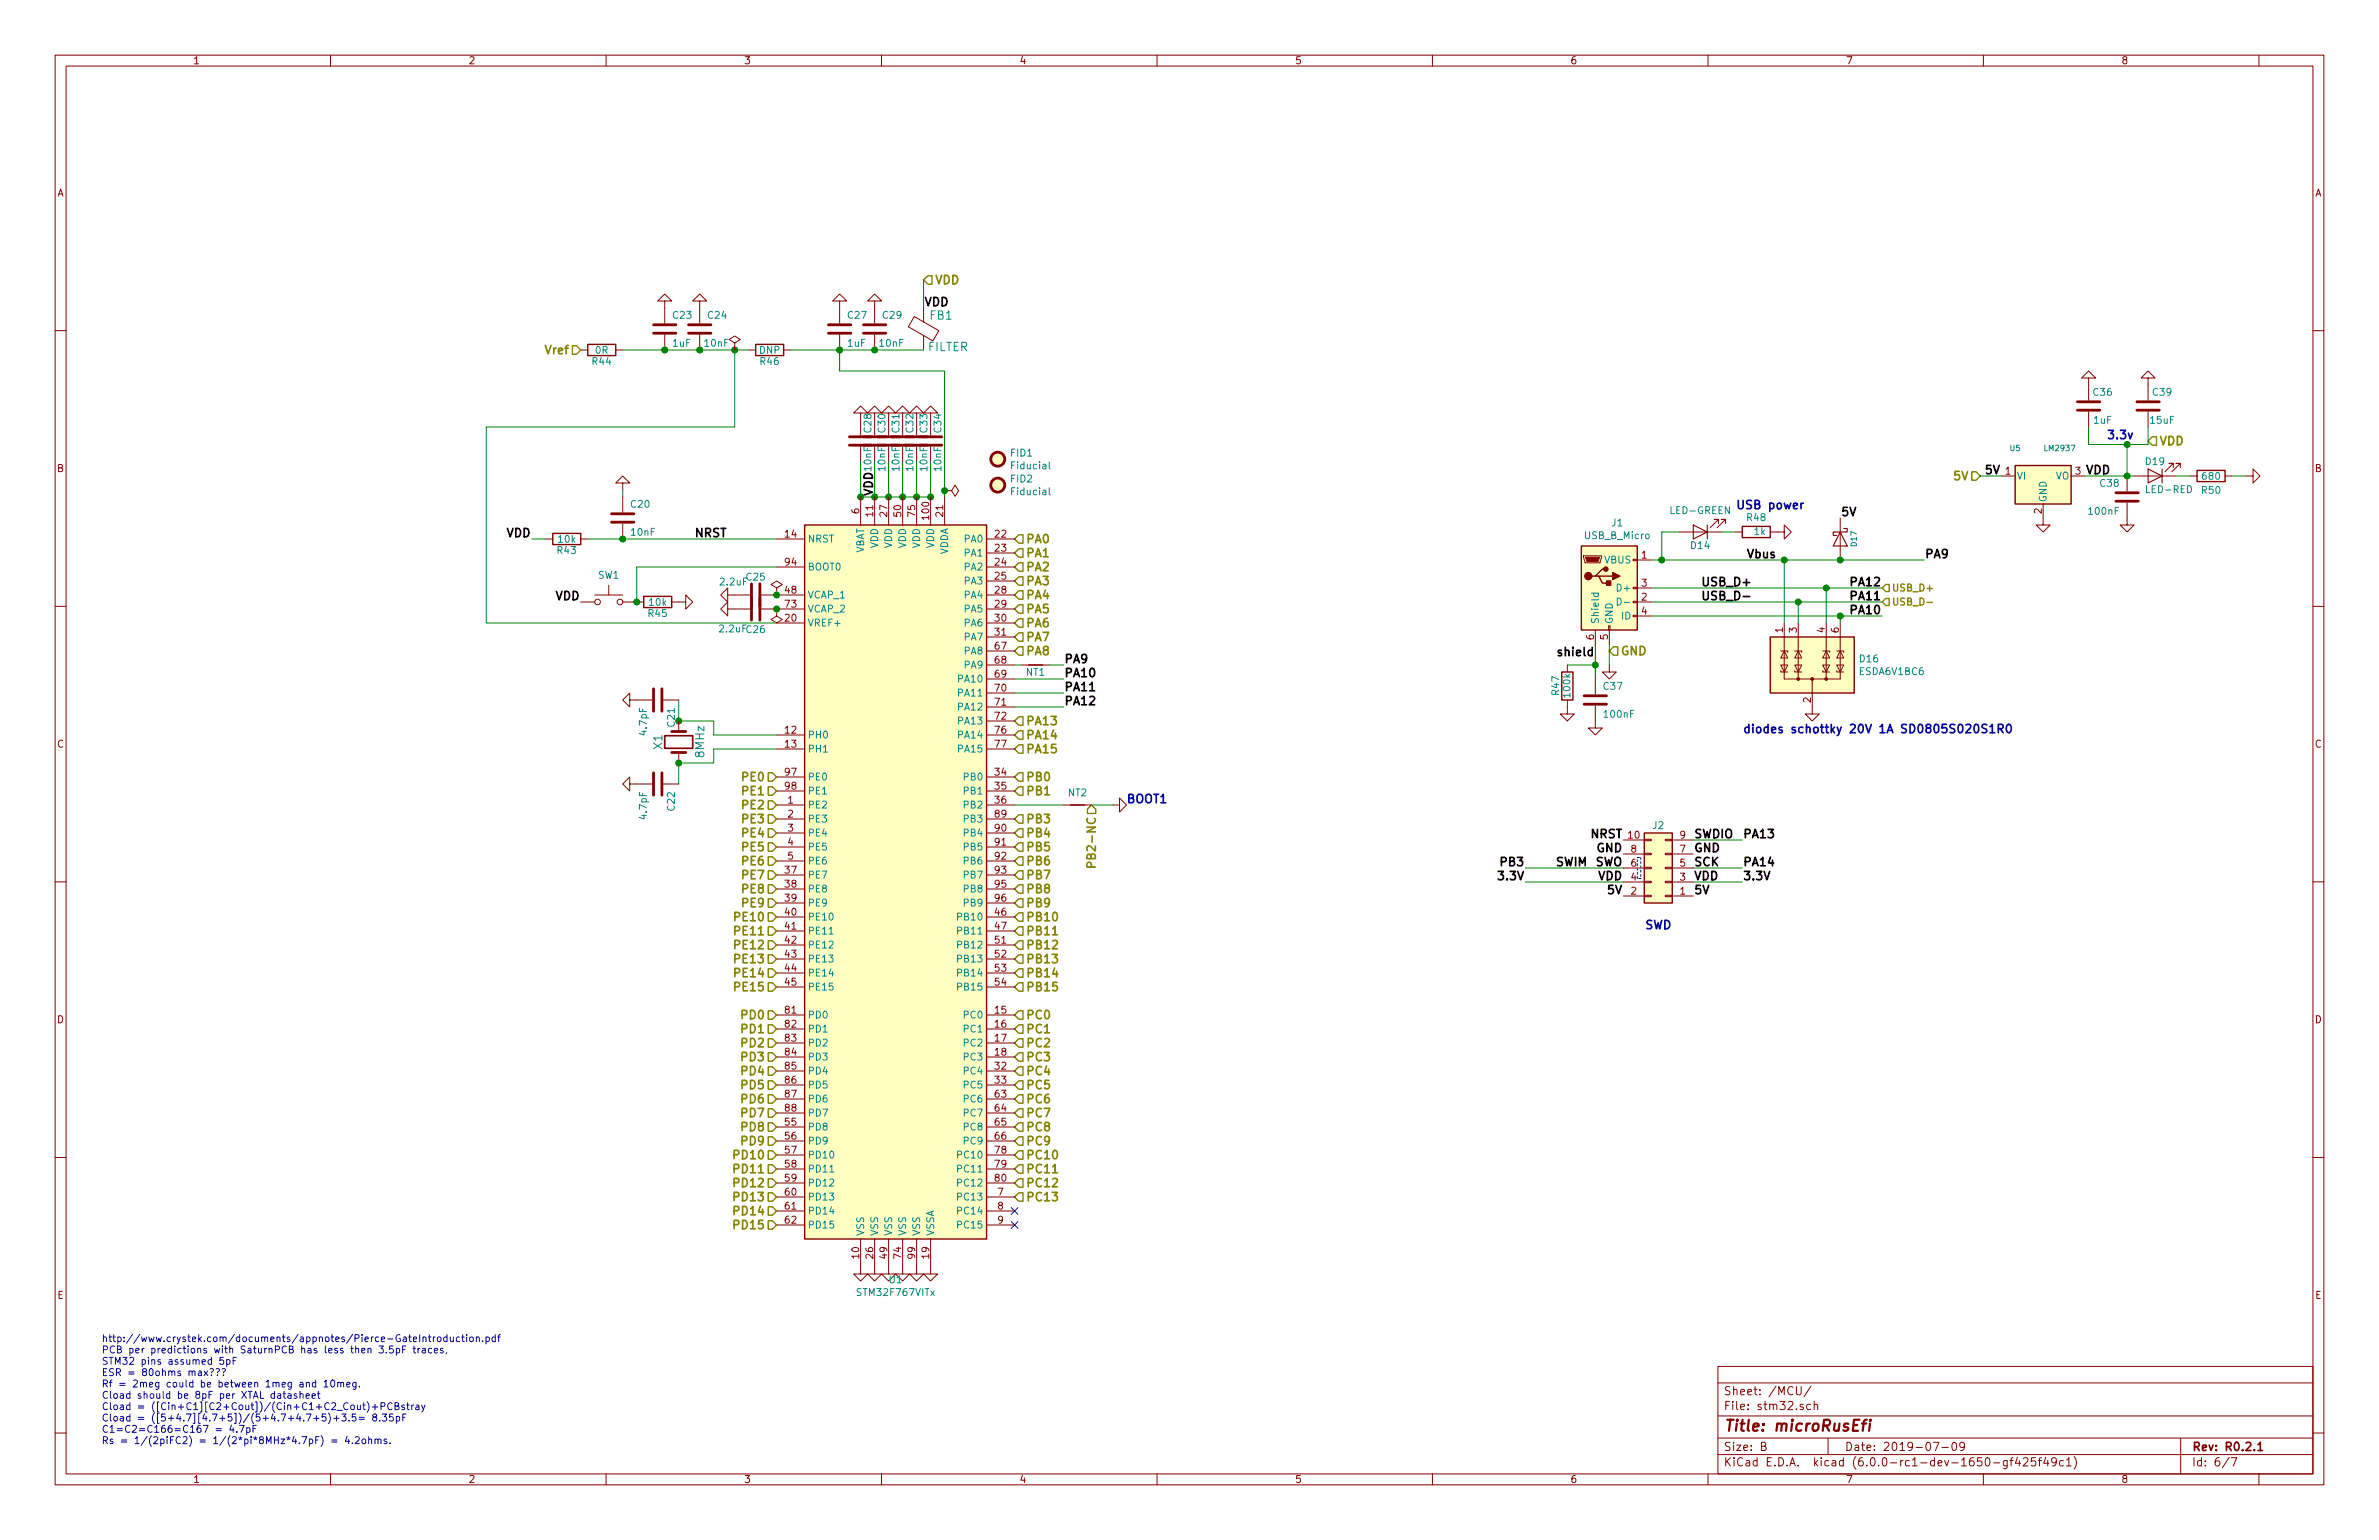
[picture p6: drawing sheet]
<svg xmlns="http://www.w3.org/2000/svg" width="432mm" height="279mm" viewBox="0 0 432 279" stroke-linecap="round" stroke-linejoin="round" font-family="sans-serif">
<defs><g id="words">
<text font-size="2.8" fill="#840000" x="312.8" y="259.7">Title: microRusEfi</text>
<g font-size="2.1" fill="#848400">
<text x="169.6" y="51.6">VDD</text>
<text x="99.3" y="64.3">Vref</text>
<text x="391.8" y="80.8">VDD</text>
<text x="354.9" y="87.1">5V</text>
<text x="186.1" y="98.6">PA0</text>
<text x="186.1" y="101.1">PA1</text>
<text x="186.1" y="103.6">PA2</text>
<text x="186.1" y="106.2">PA3</text>
<text x="186.1" y="108.7">PA4</text>
<text x="186.1" y="111.3">PA5</text>
<text x="186.1" y="113.8">PA6</text>
<text x="186.1" y="116.3">PA7</text>
<text x="186.1" y="118.9">PA8</text>
<text x="294" y="118.9">GND</text>
<text x="186.1" y="131.6">PA13</text>
<text x="186.1" y="134.1">PA14</text>
<text x="186.1" y="136.7">PA15</text>
<text x="135" y="141.7">PE0</text>
<text x="186.1" y="141.7">PB0</text>
<text x="135" y="144.3">PE1</text>
<text x="135" y="146.8">PE2</text>
<text x="135" y="149.4">PE3</text>
<text x="186.1" y="144.3">PB1</text>
<text x="186.1" y="149.4">PB3</text>
<text x="135" y="151.9">PE4</text>
<text x="135" y="154.4">PE5</text>
<text x="186.1" y="151.9">PB4</text>
<text x="186.1" y="154.4">PB5</text>
<text x="198.9" y="155.9" transform="rotate(-90 198.9 155.9)">PB2-NC</text>
<text x="135" y="157">PE6</text>
<text x="135" y="159.5">PE7</text>
<text x="186.1" y="157">PB6</text>
<text x="186.1" y="159.5">PB7</text>
<text x="133.9" y="167.1">PE10</text>
<text x="135" y="162.1">PE8</text>
<text x="135" y="164.6">PE9</text>
<text x="186.1" y="162.1">PB8</text>
<text x="186.1" y="164.6">PB9</text>
<text x="186.1" y="167.1">PB10</text>
<text x="133.9" y="169.7">PE11</text>
<text x="133.9" y="172.2">PE12</text>
<text x="186.1" y="169.7">PB11</text>
<text x="186.1" y="172.2">PB12</text>
<text x="133.9" y="174.8">PE13</text>
<text x="133.9" y="177.3">PE14</text>
<text x="133.9" y="179.8">PE15</text>
<text x="186.1" y="174.8">PB13</text>
<text x="186.1" y="177.3">PB14</text>
<text x="186.1" y="179.8">PB15</text>
<text x="134.9" y="184.9">PD0</text>
<text x="186.1" y="184.9">PC0</text>
<text x="134.9" y="187.5">PD1</text>
<text x="134.9" y="190">PD2</text>
<text x="186.1" y="187.5">PC1</text>
<text x="186.1" y="190">PC2</text>
<text x="134.9" y="192.5">PD3</text>
<text x="134.9" y="195.1">PD4</text>
<text x="134.9" y="197.6">PD5</text>
<text x="186.1" y="192.5">PC3</text>
<text x="186.1" y="195.1">PC4</text>
<text x="186.1" y="197.6">PC5</text>
<text x="134.9" y="200.2">PD6</text>
<text x="134.9" y="202.7">PD7</text>
<text x="186.1" y="200.2">PC6</text>
<text x="186.1" y="202.7">PC7</text>
<text x="134.9" y="205.2">PD8</text>
<text x="134.9" y="207.8">PD9</text>
<text x="186.1" y="205.2">PC8</text>
<text x="186.1" y="207.8">PC9</text>
<text x="133.7" y="210.3">PD10</text>
<text x="133.7" y="212.9">PD11</text>
<text x="133.7" y="215.4">PD12</text>
<text x="186.1" y="210.3">PC10</text>
<text x="186.1" y="212.9">PC11</text>
<text x="186.1" y="215.4">PC12</text>
<text x="133.7" y="217.9">PD13</text>
<text x="133.7" y="220.5">PD14</text>
<text x="186.1" y="217.9">PC13</text>
<text x="133.7" y="223">PD15</text>
</g>
<g font-size="2.1">
<text x="167.6" y="55.5">VDD</text>
<text x="360.6" y="86">5V</text>
<text x="378.5" y="86">VDD</text>
<text x="334" y="93.6">5V</text>
<text x="92" y="97.5">VDD</text>
<text x="126.3" y="97.5">NRST</text>
<text x="317.4" y="101.3">Vbus</text>
<text x="349.2" y="101.3">PA9</text>
<text x="308.6" y="106.3">USB_D+</text>
<text x="336.3" y="106.3">PA12</text>
<text x="100.9" y="108.9">VDD</text>
<text x="308.6" y="108.9">USB_D-</text>
<text x="336.3" y="111.4">PA10</text>
<text x="336.3" y="108.9">PA11</text>
<text x="283.4" y="119">shield</text>
<text x="193" y="120.3">PA9</text>
<text x="193" y="122.9">PA10</text>
<text x="193" y="125.4">PA11</text>
<text x="193" y="127.9">PA12</text>
<text x="288.9" y="152.1">NRST</text>
<text x="289.9" y="154.6">GND</text>
<text x="307.3" y="152.1">SWDIO</text>
<text x="307.3" y="154.6">GND</text>
<text x="316.2" y="152.1">PA13</text>
<text x="272.5" y="159.7">3.3V</text>
<text x="272.7" y="157.1">PB3</text>
<text x="282.5" y="157.1">SWIM SWO</text>
<text x="290.2" y="159.7">VDD</text>
<text x="307.3" y="159.7">VDD</text>
<text x="307.3" y="157.1">SCK</text>
<text x="316.2" y="157.1">PA14</text>
<text x="316.2" y="159.7">3.3V</text>
<text x="292" y="162.2">5V</text>
<text x="307.3" y="162.2">5V</text>
</g>
<g font-size="2.1" fill="#008484">
<text x="168.8" y="58">FB1</text>
<text x="168.4" y="63.7">FILTER</text>
<text x="120.2" y="135.9" transform="rotate(-90 120.2 135.9)">X1</text>
<text x="127.8" y="137.4" transform="rotate(-90 127.8 137.4)">8MHz</text>
</g>
<g font-size="2.1" fill="#0000c2">
<text x="382.3" y="79.7">3.3v</text>
<text x="315" y="92.4">USB power</text>
<text x="316.2" y="133">diodes schottky 20V 1A SD0805S020S1R0</text>
<text x="204.8" y="145.7">BOOT1</text>
<text x="298.4" y="168.6">SWD</text>
</g>
<text font-size="2.1" fill="#008400" x="158.4" y="90.2" transform="rotate(-90 158.4 90.2)">VDD</text>
<g font-size="2.1" fill="#840000">
<text x="312.8" y="255.8">File: stm32.sch</text>
<text x="312.8" y="253.1">Sheet: /MCU/</text>
<text x="312.8" y="263.2">Size: B</text>
<text x="334.8" y="263.2">Date: 2019-07-09</text>
<text x="397.8" y="263.2">Rev: R0.2.1</text>
<text x="312.8" y="266">KiCad E.D.A. kicad (6.0.0-rc1-dev-1650-gf425f49c1)</text>
<text x="397.8" y="266">Id: 6/7</text>
</g>
<g font-size="1.8" fill="#840000">
<text x="35" y="11.6">1</text>
<text x="85" y="11.6">2</text>
<text x="135" y="11.6">3</text>
<text x="185" y="11.6">4</text>
<text x="235" y="11.6">5</text>
<text x="285" y="11.6">6</text>
<text x="335" y="11.6">7</text>
<text x="385" y="11.6">8</text>
<text x="10.4" y="35.6">A</text>
<text x="420.2" y="35.6">A</text>
<text x="10.4" y="85.6">B</text>
<text x="364" y="86.1">1</text>
<text x="376.7" y="86.1">3</text>
<text x="420.2" y="85.6">B</text>
<text x="156" y="93.2" transform="rotate(-90 156 93.2)">6</text>
<text x="158.5" y="93.7" transform="rotate(-90 158.5 93.7)">11</text>
<text x="161" y="93.7" transform="rotate(-90 161 93.7)">27</text>
<text x="163.6" y="93.7" transform="rotate(-90 163.6 93.7)">50</text>
<text x="166.1" y="93.7" transform="rotate(-90 166.1 93.7)">75</text>
<text x="168.7" y="94.2" transform="rotate(-90 168.7 94.2)">100</text>
<text x="171.2" y="93.7" transform="rotate(-90 171.2 93.7)">21</text>
<text x="370.6" y="93.2" transform="rotate(-90 370.6 93.2)">2</text>
<text x="142.5" y="97.5">14</text>
<text x="180.6" y="97.5">22</text>
<text x="180.6" y="100.1">23</text>
<text x="298" y="101.3">1</text>
<text x="142.5" y="102.6">94</text>
<text x="142.5" y="107.7">48</text>
<text x="180.6" y="102.6">24</text>
<text x="180.6" y="105.2">25</text>
<text x="180.6" y="107.7">28</text>
<text x="298" y="106.4">3</text>
<text x="142.5" y="110.2">73</text>
<text x="142.5" y="112.8">20</text>
<text x="180.6" y="110.2">29</text>
<text x="180.6" y="112.8">30</text>
<text x="298" y="109">2</text>
<text x="298" y="111.5">4</text>
<text x="180.6" y="115.3">31</text>
<text x="180.6" y="117.9">67</text>
<text x="289.3" y="116.1" transform="rotate(-90 289.3 116.1)">6</text>
<text x="291.8" y="116.1" transform="rotate(-90 291.8 116.1)">5</text>
<text x="323.6" y="114.8" transform="rotate(-90 323.6 114.8)">1</text>
<text x="326.1" y="114.8" transform="rotate(-90 326.1 114.8)">3</text>
<text x="331.2" y="114.8" transform="rotate(-90 331.2 114.8)">4</text>
<text x="333.8" y="114.8" transform="rotate(-90 333.8 114.8)">6</text>
<text x="180.6" y="122.9">69</text>
<text x="180.6" y="125.5">70</text>
<text x="180.6" y="120.4">68</text>
<text x="180.6" y="128">71</text>
<text x="180.6" y="130.6">72</text>
<text x="328.7" y="127.5" transform="rotate(-90 328.7 127.5)">2</text>
<text x="10.4" y="135.6">C</text>
<text x="142.5" y="133.1">12</text>
<text x="142.5" y="135.6">13</text>
<text x="180.6" y="133.1">76</text>
<text x="180.6" y="135.6">77</text>
<text x="420.2" y="135.6">C</text>
<text x="142.5" y="140.7">97</text>
<text x="142.5" y="143.3">98</text>
<text x="180.6" y="140.7">34</text>
<text x="180.6" y="143.3">35</text>
<text x="143" y="145.8">1</text>
<text x="143" y="148.3">2</text>
<text x="180.6" y="145.8">36</text>
<text x="180.6" y="148.3">89</text>
<text x="143" y="150.9">3</text>
<text x="143" y="153.4">4</text>
<text x="143" y="156">5</text>
<text x="180.6" y="150.9">90</text>
<text x="180.6" y="153.4">91</text>
<text x="180.6" y="156">92</text>
<text x="295.6" y="152.1">10</text>
<text x="296.1" y="154.7">8</text>
<text x="305" y="154.7">7</text>
<text x="305" y="152.1">9</text>
<text x="142.5" y="158.5">37</text>
<text x="142.5" y="161">38</text>
<text x="180.6" y="158.5">93</text>
<text x="180.6" y="161">95</text>
<text x="296.1" y="159.8">4</text>
<text x="296.1" y="157.2">6</text>
<text x="305" y="159.8">3</text>
<text x="305" y="157.2">5</text>
<text x="142.5" y="166.1">40</text>
<text x="142.5" y="163.6">39</text>
<text x="180.6" y="166.1">46</text>
<text x="180.6" y="163.6">96</text>
<text x="296.1" y="162.3">2</text>
<text x="305" y="162.3">1</text>
<text x="142.5" y="168.7">41</text>
<text x="142.5" y="171.2">42</text>
<text x="142.5" y="173.7">43</text>
<text x="180.6" y="168.7">47</text>
<text x="180.6" y="171.2">51</text>
<text x="180.6" y="173.7">52</text>
<text x="142.5" y="176.3">44</text>
<text x="142.5" y="178.8">45</text>
<text x="180.6" y="176.3">53</text>
<text x="180.6" y="178.8">54</text>
<text x="10.4" y="185.6">D</text>
<text x="142.5" y="183.9">81</text>
<text x="180.6" y="183.9">15</text>
<text x="420.2" y="185.6">D</text>
<text x="142.5" y="186.4">82</text>
<text x="142.5" y="189">83</text>
<text x="142.5" y="191.5">84</text>
<text x="180.6" y="186.4">16</text>
<text x="180.6" y="189">17</text>
<text x="180.6" y="191.5">18</text>
<text x="142.5" y="194.1">85</text>
<text x="142.5" y="196.6">86</text>
<text x="180.6" y="194.1">32</text>
<text x="180.6" y="196.6">33</text>
<text x="142.5" y="199.1">87</text>
<text x="142.5" y="201.7">88</text>
<text x="180.6" y="199.1">63</text>
<text x="180.6" y="201.7">64</text>
<text x="142.5" y="209.3">57</text>
<text x="142.5" y="204.2">55</text>
<text x="142.5" y="206.8">56</text>
<text x="180.6" y="209.3">78</text>
<text x="180.6" y="204.2">65</text>
<text x="180.6" y="206.8">66</text>
<text x="142.5" y="211.8">58</text>
<text x="142.5" y="214.4">59</text>
<text x="180.6" y="211.8">79</text>
<text x="180.6" y="214.4">80</text>
<text x="142.5" y="216.9">60</text>
<text x="142.5" y="219.5">61</text>
<text x="142.5" y="222">62</text>
<text x="181.1" y="216.9">7</text>
<text x="181.1" y="219.5">8</text>
<text x="181.1" y="222">9</text>
<text x="156" y="228.3" transform="rotate(-90 156 228.3)">10</text>
<text x="158.5" y="228.3" transform="rotate(-90 158.5 228.3)">26</text>
<text x="161" y="228.3" transform="rotate(-90 161 228.3)">49</text>
<text x="163.6" y="228.3" transform="rotate(-90 163.6 228.3)">74</text>
<text x="166.1" y="228.3" transform="rotate(-90 166.1 228.3)">99</text>
<text x="168.7" y="228.3" transform="rotate(-90 168.7 228.3)">19</text>
<text x="10.4" y="235.6">E</text>
<text x="420.2" y="235.6">E</text>
<text x="35" y="269">1</text>
<text x="85" y="269">2</text>
<text x="135" y="269">3</text>
<text x="185" y="269">4</text>
<text x="235" y="269">5</text>
<text x="285" y="269">6</text>
<text x="335" y="269">7</text>
<text x="385" y="269">8</text>
</g>
<g font-size="1.8" fill="#008484">
<text x="122.2" y="57.8">C23</text>
<text x="128.5" y="57.8">C24</text>
<text x="153.9" y="57.8">C27</text>
<text x="160.3" y="57.8">C29</text>
<text x="108.1" y="64.2">0R</text>
<text x="122.1" y="62.9">1uF</text>
<text x="128" y="62.9">10nF</text>
<text x="137.8" y="64.2">DNP</text>
<text x="153.9" y="62.9">1uF</text>
<text x="159.7" y="62.9">10nF</text>
<text x="107.6" y="66.2">R44</text>
<text x="138" y="66.2">R46</text>
<text x="380" y="71.8">C36</text>
<text x="390.8" y="71.8">C39</text>
<text x="380.1" y="76.9">1uF</text>
<text x="390.4" y="76.9">15uF</text>
<text x="158.2" y="78.4" transform="rotate(-90 158.2 78.4)">C28</text>
<text x="160.7" y="78.4" transform="rotate(-90 160.7 78.4)">C30</text>
<text x="163.2" y="78.4" transform="rotate(-90 163.2 78.4)">C31</text>
<text x="165.8" y="78.4" transform="rotate(-90 165.8 78.4)">C32</text>
<text x="168.3" y="78.4" transform="rotate(-90 168.3 78.4)">C33</text>
<text x="170.9" y="78.4" transform="rotate(-90 170.9 78.4)">C34</text>
<text x="183.5" y="82.8">FID1</text>
<text x="158.2" y="85.4" transform="rotate(-90 158.2 85.4)">10nF</text>
<text x="160.7" y="85.4" transform="rotate(-90 160.7 85.4)">10nF</text>
<text x="163.2" y="85.4" transform="rotate(-90 163.2 85.4)">10nF</text>
<text x="165.8" y="85.4" transform="rotate(-90 165.8 85.4)">10nF</text>
<text x="168.3" y="85.4" transform="rotate(-90 168.3 85.4)">10nF</text>
<text x="170.9" y="85.4" transform="rotate(-90 170.9 85.4)">10nF</text>
<text x="183.5" y="87.5">FID2</text>
<text x="183.7" y="85.1">Fiducial</text>
<text x="183.7" y="89.8">Fiducial</text>
<text x="366" y="87">VI</text>
<text x="373.1" y="87">VO</text>
<text x="381.3" y="88.3">C38</text>
<text x="389.5" y="84.4">D19</text>
<text x="389.8" y="89.5">LED-RED</text>
<text x="399.7" y="89.6">R50</text>
<text x="399.8" y="87">680</text>
<text x="114.6" y="92.1">C20</text>
<text x="292.6" y="95.5">J1</text>
<text x="303.4" y="93.3">LED-GREEN</text>
<text x="317.1" y="94.5">R48</text>
<text x="371.5" y="91.2" transform="rotate(-90 371.5 91.2)">GND</text>
<text x="379.2" y="93.4">100nF</text>
<text x="101.2" y="100.5">R43</text>
<text x="101.4" y="98.5">10k</text>
<text x="114.6" y="97.2">10nF</text>
<text x="146.6" y="98.4">NRST</text>
<text x="156.8" y="100.6" transform="rotate(-90 156.8 100.6)">VBAT</text>
<text x="159.4" y="99.5" transform="rotate(-90 159.4 99.5)">VDD</text>
<text x="161.9" y="99.5" transform="rotate(-90 161.9 99.5)">VDD</text>
<text x="164.5" y="99.5" transform="rotate(-90 164.5 99.5)">VDD</text>
<text x="167" y="99.5" transform="rotate(-90 167 99.5)">VDD</text>
<text x="169.5" y="99.5" transform="rotate(-90 169.5 99.5)">VDD</text>
<text x="172.1" y="100.8" transform="rotate(-90 172.1 100.8)">VDDA</text>
<text x="175.1" y="98.4">PA0</text>
<text x="175.1" y="101">PA1</text>
<text x="287.7" y="97.8">USB_B_Micro</text>
<text x="307" y="99.6">D14</text>
<text x="318.4" y="97.1">1k</text>
<text x="108.6" y="105">SW1</text>
<text x="130.8" y="106.2">2.2uF</text>
<text x="135.5" y="105.3">C25</text>
<text x="146.6" y="103.5">BOOT0</text>
<text x="175.1" y="103.5">PA2</text>
<text x="175.1" y="106">PA3</text>
<text x="291.3" y="102.2">VBUS</text>
<text x="293.9" y="107.3">D+</text>
<text x="117.7" y="111.9">R45</text>
<text x="117.9" y="109.9">10k</text>
<text x="146.6" y="108.6">VCAP_1</text>
<text x="146.6" y="111.1">VCAP_2</text>
<text x="146.6" y="113.7">VREF+</text>
<text x="175.1" y="108.6">PA4</text>
<text x="175.1" y="111.1">PA5</text>
<text x="175.1" y="113.7">PA6</text>
<text x="290.2" y="113.3" transform="rotate(-90 290.2 113.3)">Shield</text>
<text x="292.7" y="113.3" transform="rotate(-90 292.7 113.3)">GND</text>
<text x="294.4" y="112.4">ID</text>
<text x="130.7" y="114.7">2.2uF C26</text>
<text x="175.1" y="116.2">PA7</text>
<text x="175.1" y="118.7">PA8</text>
<text x="174.1" y="123.8">PA10</text>
<text x="175.1" y="121.3">PA9</text>
<text x="186.3" y="122.6">NT1</text>
<text x="291.1" y="125.1">C37</text>
<text x="337.6" y="122.5">ESDA6V1BC6</text>
<text x="337.6" y="120.2">D16</text>
<text x="122.5" y="131.8" transform="rotate(-90 122.5 131.8)">C21</text>
<text x="174.1" y="126.4">PA11</text>
<text x="174.1" y="128.9">PA12</text>
<text x="174.1" y="131.4">PA13</text>
<text x="283" y="126.1" transform="rotate(-90 283 126.1)">R47</text>
<text x="285" y="126.4" transform="rotate(-90 285 126.4)">100k</text>
<text x="291.3" y="130.2">100nF</text>
<text x="117.4" y="133.3" transform="rotate(-90 117.4 133.3)">4.7pF</text>
<text x="146.6" y="134">PH0</text>
<text x="146.6" y="136.5">PH1</text>
<text x="174.1" y="134">PA14</text>
<text x="174.1" y="136.5">PA15</text>
<text x="146.6" y="141.6">PE0</text>
<text x="175.1" y="141.6">PB0</text>
<text x="117.4" y="148.5" transform="rotate(-90 117.4 148.5)">4.7pF</text>
<text x="122.5" y="147" transform="rotate(-90 122.5 147)">C22</text>
<text x="146.6" y="144.1">PE1</text>
<text x="146.6" y="146.7">PE2</text>
<text x="146.6" y="149.2">PE3</text>
<text x="175.1" y="144.1">PB1</text>
<text x="175.1" y="146.7">PB2</text>
<text x="175.1" y="149.2">PB3</text>
<text x="193.9" y="144.5">NT2</text>
<text x="146.6" y="151.8">PE4</text>
<text x="146.6" y="154.3">PE5</text>
<text x="175.1" y="151.8">PB4</text>
<text x="175.1" y="154.3">PB5</text>
<text x="300" y="150.4">J2</text>
<text x="146.6" y="156.8">PE6</text>
<text x="146.6" y="159.4">PE7</text>
<text x="146.6" y="161.9">PE8</text>
<text x="175.1" y="156.8">PB6</text>
<text x="175.1" y="159.4">PB7</text>
<text x="175.1" y="161.9">PB8</text>
<text x="146.6" y="167">PE10</text>
<text x="146.6" y="164.5">PE9</text>
<text x="174.1" y="167">PB10</text>
<text x="175.1" y="164.5">PB9</text>
<text x="146.6" y="169.5">PE11</text>
<text x="146.6" y="172.1">PE12</text>
<text x="174.1" y="169.5">PB11</text>
<text x="174.1" y="172.1">PB12</text>
<text x="146.6" y="174.6">PE13</text>
<text x="146.6" y="177.2">PE14</text>
<text x="146.6" y="179.7">PE15</text>
<text x="174.1" y="174.6">PB13</text>
<text x="174.1" y="177.2">PB14</text>
<text x="174.1" y="179.7">PB15</text>
<text x="146.6" y="184.8">PD0</text>
<text x="175.1" y="184.8">PC0</text>
<text x="146.6" y="187.3">PD1</text>
<text x="146.6" y="189.9">PD2</text>
<text x="175.1" y="187.3">PC1</text>
<text x="175.1" y="189.9">PC2</text>
<text x="146.6" y="192.4">PD3</text>
<text x="146.6" y="194.9">PD4</text>
<text x="146.6" y="197.5">PD5</text>
<text x="175.1" y="192.4">PC3</text>
<text x="175.1" y="194.9">PC4</text>
<text x="175.1" y="197.5">PC5</text>
<text x="146.6" y="200">PD6</text>
<text x="146.6" y="202.6">PD7</text>
<text x="175.1" y="200">PC6</text>
<text x="175.1" y="202.6">PC7</text>
<text x="146.6" y="205.1">PD8</text>
<text x="146.6" y="207.6">PD9</text>
<text x="175.1" y="205.1">PC8</text>
<text x="175.1" y="207.6">PC9</text>
<text x="146.6" y="210.2">PD10</text>
<text x="146.6" y="212.7">PD11</text>
<text x="146.6" y="215.3">PD12</text>
<text x="174.1" y="210.2">PC10</text>
<text x="174.1" y="212.7">PC11</text>
<text x="174.1" y="215.3">PC12</text>
<text x="146.6" y="217.8">PD13</text>
<text x="146.6" y="220.3">PD14</text>
<text x="174.1" y="217.8">PC13</text>
<text x="174.1" y="220.3">PC14</text>
<text x="146.6" y="222.9">PD15</text>
<text x="156.8" y="224.3" transform="rotate(-90 156.8 224.3)">VSS</text>
<text x="159.4" y="224.3" transform="rotate(-90 159.4 224.3)">VSS</text>
<text x="161.9" y="224.3" transform="rotate(-90 161.9 224.3)">VSS</text>
<text x="164.5" y="224.3" transform="rotate(-90 164.5 224.3)">VSS</text>
<text x="167" y="224.3" transform="rotate(-90 167 224.3)">VSS</text>
<text x="169.5" y="224.3" transform="rotate(-90 169.5 224.3)">VSSA</text>
<text x="174.1" y="222.9">PC15</text>
<text x="161.4" y="232.8">U1</text>
<text x="155.8" y="235.1">STM32F767VITx</text>
</g>
<g font-size="1.8" fill="#848400">
<text x="343.3" y="107.3">USB_D+</text>
<text x="343.3" y="109.9">USB_D-</text>
</g>
<g font-size="1.8" fill="#0000c2">
<text x="18.4" y="243.5">http://www.crystek.com/documents/appnotes/Pierce-GateIntroduction.pdf</text>
<text x="18.4" y="245.5">PCB per predictions with SaturnPCB has less then 3.5pF traces,</text>
<text x="18.4" y="247.6">STM32 pins assumed 5pF</text>
<text x="18.4" y="249.7">ESR = 80ohms max???</text>
<text x="18.4" y="251.7">Rf = 2meg could be between 1meg and 10meg.</text>
<text x="18.4" y="253.8">Cload should be 8pF per XTAL datasheet</text>
<text x="18.4" y="255.8">Cload = ([Cin+C1][C2+Cout])/(Cin+C1+C2_Cout)+PCBstray</text>
<text x="18.4" y="257.9">Cload = ([5+4.7][4.7+5])/(5+4.7+4.7+5)+3.5= 8.35pF</text>
<text x="18.4" y="259.9">C1=C2=C166=C167 = 4.7pF</text>
<text x="18.4" y="262">Rs = 1/(2piFC2) = 1/(2*pi*8MHz*4.7pF) = 4.2ohms.</text>
</g>
<g font-size="1.4" fill="#008484">
<text x="364.9" y="81.8">U5</text>
<text x="371.2" y="81.8">LM2937</text>
<text x="337" y="99.1" transform="rotate(-90 337 99.1)">D17</text>
</g>
</g></defs>
<g fill="none" stroke="#840000" stroke-width=".18">
<path d="M10 10h411.8v259.4h-411.8zM12 12h407.8v255.4h-407.8zM60 10v2M110 10v2M160 10v2M210 10v2M260 10v2M310 10v2M360 10v2M410 10v2M10 60h2M120.6 54.6h1.3l-1.3-1.3-1.2 1.3h1.2v4.1"/>
<path d="M127 54.6h1.3l-1.3-1.3-1.3 1.3h1.3v4.1M152.4 54.6h1.3l-1.3-1.3-1.3 1.3h1.3v4.1M158.7 54.6h1.3l-1.3-1.3-1.2 1.3h1.2v4.1M165.9 57.4l4.5 2.6-1.1 1.8-4.4-2.5zM167.6 55.9v2.5M419.8 60h2M105.4 63.5h1.3M111.8 63.5h1.2M120.6 60.7v2.8M127 60.7v2.8M133.3 62.2l1.1-.6-1.1-.6-1 .6 1 .6v1.3M133.3 63.5h.1"/>
<path d="M135.9 63.5h1.3M142.2 63.5h1.3M152.4 60.7v2.8M156.2 74.9h1.3l-1.3-1.2-1.3 1.2h1.3v4.1M158.7 74.9h1.3l-1.3-1.2-1.2 1.2h1.2v4.1M158.7 60.7v2.8M161.3 74.9h1.3l-1.3-1.2-1.3 1.2h1.3v4.1M163.8 74.9h1.3l-1.3-1.2-1.2 1.2h1.2v4.1M166.4 74.9h1.2l-1.2-1.2-1.3 1.2h1.3v4.1M167.6 60.9v2.6M168.9 74.9h1.3l-1.3-1.2-1.3 1.2h1.3v4.1M379.1 68.6h1.3l-1.3-1.3-1.3 1.3h1.3v4"/>
<path d="M379.1 74.7v2.8M389.9 68.6h1.3l-1.3-1.3-1.3 1.3h1.3v4M389.9 74.7v2.8M99.1 97.8h1.2M105.4 97.8h1.3M113 87.6h1.3l-1.3-1.2-1.2 1.2h1.2v1.3M113 90.2v2.8M113 95v2.8M141 97.8h5M156.2 81v2.8M156.2 90.2v5.1M158.7 90.2v5.1"/>
<path d="M161.3 90.2v5.1M163.8 90.2v5.1M166.4 90.2v5.1M168.9 90.2v5.1M171.4 89h1.3l.7-1 .6 1-.6 1-.7-1M171.4 89h.1M171.4 90.2v5.1M179.1 97.8h5M304.8 96.5h7.6M311.9 95v-.8h-.8h.8l-1.5 1.6M313.2 95v-.8h-.8h.8l-1.5 1.6M315 96.5h1.2"/>
<path d="M321.3 96.5h2.5v-1.2l1.3 1.2-1.3 1.3v-1.3M334 94v7.6M363.2 86.4h2.6M370.8 91.4v3.9h1.3l-1.3 1.2-1.2-1.2h1.2M375.9 86.4h2.6M386.1 91.2v4.1h1.2l-1.2 1.2-1.3-1.2h1.3M386.1 86.4v2.8M387.3 86.4h7.7M394.5 84.8v-.7h-.8h.8l-1.6 1.5M395.7 84.8v-.7h-.7h.7l-1.5 1.5M397.5 86.4h1.3M403.9 86.4h1.2"/>
<path d="M407.7 86.4h1.2v-1.3l1.3 1.3-1.3 1.2v-1.2M10 110h2M105.4 109.2h2.5M107.9 108h5.1M110.5 106.2v1.8M113 109.2h3.8M121.9 109.2h2.6v-1.2l1.2 1.2-1.2 1.3v-1.3M132.1 108v-1.3l-1.3 1.3 1.3 1.2v-1.2h4M132.1 110.5v-1.3l-1.3 1.3 1.3 1.3v-1.3h4M138.2 108h7.8M138.2 110.5h7.8M141 106.7l1-.7-1-.6-1 .6 1 .7v1.3"/>
<path d="M141 108h.1M141 110.5v1.3l1 .6-1 .6-1-.6 1-.6M141 110.5h.1M141 102.9h5M141 113h5M179.1 108h5M179.1 110.5h5M179.1 102.9h5M179.1 100.3h5M179.1 105.4h5M179.1 113h5M179.1 115.6h5"/>
<path d="M179.1 118.1h5M287.4 100.8h3.3v.3l-.3 1h-2.7zM289.6 114.3v2.5M292 113.5h.2v.8h-.2zM292.1 114.3v2.5M296.4 111.6h.8v.3h-.8zM296.4 109.1h.8v.2h-.8zM296.4 106.6h.8v.2h-.8zM296.4 101.5h.8v.2h-.8zM297.2 109.2h2.5M297.2 101.6h2.5M297.2 106.7h2.5"/>
<path d="M297.2 111.8h2.5M323.2 118.1h1.3v.3M323.8 118.1l.7 1.3h-1.3zM323.8 113v10.2h10.2v-10.2M325.8 118.1h1.2v.3M326.4 118.1l.6 1.3h-1.2zM326.4 113v10.2M330.8 118.1h1.3v.3M331.5 118.1l.6 1.3h-1.3zM331.5 113v10.2M333.4 118.1h1.2v.3M334 118.1l.6 1.3h-1.2z"/>
<path d="M419.8 110h2M114.3 127v-1.3l-1.3 1.3 1.3 1.3v-1.3h4.1M120.4 127h2.8M123.2 130.8v1.9M123.2 136.5v1.9M141 133.4h5M141 135.9h5M179.1 123.2h5M179.1 120.7h5M179.1 125.7h5M179.1 128.3h5M179.1 130.8h5"/>
<path d="M179.1 133.4h5M179.1 135.9h5M185.4 120.7h5.1M284.5 127v2.5h1.2l-1.2 1.3-1.3-1.3h1.3M284.5 120.7v1.2M289.6 128v4.1h1.2l-1.2 1.3-1.3-1.3h1.3M289.6 123.2v2.8M292.1 120.7v1.2h1.3l-1.3 1.3-1.3-1.3h1.3M323.2 121.7v.2h1.3M323.2 120.7h1.3l-.7 1.2zM325.8 121.7v.2h1.2M325.8 120.7h1.2l-.6 1.2z"/>
<path d="M328.9 123.2v6.3h1.3l-1.3 1.3-1.2-1.3h1.2M330.8 121.7v.2h1.3M330.8 120.7h1.3l-.6 1.2zM333.4 121.7v.2h1.2M333.4 120.7h1.2l-.6 1.2zM10 160h2M114.3 142.2v-1.2l-1.3 1.2 1.3 1.3v-1.3h4.1M120.4 142.2h2.8M141 146.1h5M141 141h5M141 143.5h5M141 148.6h5"/>
<path d="M141 151.1h5M141 153.7h5M141 156.2h5M141 158.8h5M179.1 146.1h5M179.1 141h5M179.1 143.5h5M179.1 148.6h5M179.1 151.1h5M179.1 153.7h5M179.1 156.2h5M179.1 158.8h5"/>
<path d="M193 146.1h5.1M201.9 146.1h1.3v1.2l1.3-1.2-1.3-1.3v1.3M294.6 152.4h3.8M294.6 157.5h3.8M294.6 154.9h3.8M298.4 152.3h1.3v.2h-1.3zM298.4 154.8h1.3v.3h-1.3zM298.4 159.9h1.3v.2h-1.3zM298.4 157.4h1.3v.2h-1.3zM302.3 152.3h1.2v.2h-1.2zM302.3 154.8h1.2v.3h-1.2zM302.3 159.9h1.2v.2h-1.2z"/>
<path d="M302.3 157.4h1.2v.2h-1.2zM303.5 152.4h3.8M303.5 157.5h3.8M303.5 154.9h3.8M419.8 160h2M141 166.4h5M141 168.9h5M141 171.5h5M141 174h5M141 176.5h5M141 179.1h5M141 161.3h5"/>
<path d="M141 163.8h5M179.1 166.4h5M179.1 168.9h5M179.1 171.5h5M179.1 174h5M179.1 176.5h5M179.1 179.1h5M179.1 161.3h5M179.1 163.8h5M294.6 162.6h3.8M294.6 160h3.8M298.4 162.4h1.3v.3h-1.3z"/>
<path d="M302.3 162.4h1.2v.3h-1.2zM303.5 162.6h3.8M303.5 160h3.8M141 184.2h5M141 186.7h5M141 189.2h5M141 191.8h5M141 194.3h5M141 196.9h5M141 199.4h5M179.1 184.2h5M179.1 186.7h5"/>
<path d="M179.1 189.2h5M179.1 191.8h5M179.1 194.3h5M179.1 196.9h5M179.1 199.4h5M10 210h2M141 209.6h5M141 212.1h5M141 214.6h5M141 217.2h5M141 219.7h5M141 201.9h5"/>
<path d="M141 204.5h5M141 207h5M179.1 209.6h5M179.1 212.1h5M179.1 214.6h5M179.1 217.2h5M179.1 219.7h5M179.1 201.9h5M179.1 204.5h5M179.1 207h5M419.8 210h2M141 222.3h5"/>
<path d="M156.2 224.8v6.3h1.3l-1.3 1.3-1.3-1.3h1.3M158.7 224.8v6.3h1.3l-1.3 1.3-1.2-1.3h1.2M161.3 224.8v6.3h1.3l-1.3 1.3-1.3-1.3h1.3M163.8 224.8v6.3h1.3l-1.3 1.3-1.2-1.3h1.2M166.4 224.8v6.3h1.2l-1.2 1.3-1.3-1.3h1.3M168.9 224.8v6.3h1.3l-1.3 1.3-1.3-1.3h1.3M179.1 222.3h5M10 260h2M311.8 247.9h108v19.5h-108zM311.8 256.9h108M311.8 250.9h108M326.1 251.6v1.2l.3 .3h.2l.3-.3v-1.2"/>
<path d="M328.6 254.8h-.4l-.3 .2 .1 .6 .2 .2 .4-.1M328.7 251.5l-1.3 1.9M329.3 254.9l.2-.1h.3l.1 1M329.3 254.3v1.5M419.8 260h2M60 267.4v2M110 267.4v2M160 267.4v2M210 267.4v2M260 267.4v2M310 267.4v2M311.8 263.9h108"/>
<path d="M311.8 260.9h108M319.7 262.4l.7-.1 .1-.2-.1-.4h-.7v1.5h.6l.3-.3a.41 .41 0 0 0-.4-.5M331.8 260.9v3M350.9 261.7h1l-.6 1.5M352.5 262.6h1.1M354.4 261.8l.4-.1a.94 .94 0 0 1 0 1.5 .82 .82 0 0 1-.4-1.4zM356.6 262.3l-.3 .3h-.3l-.3-.3v-.3l.2-.3h.4l.2 .1a1.13 1.13 0 0 1-.2 1.3l-.4 .1M360 267.4v2M361.8 265.4h1.2M364.3 265v1.2l-.3 .3-.3-.1M364.3 265h-.4l-.3 .3 .1 .5 .2 .2 .4-.1M364.8 265h.6"/>
<path d="M365.4 264.5l-.4 .2v1.3M366.2 264.4l-.4 1.1h1M366.5 265v1M367.2 264.6l.6-.1 .3 .4-.9 1.1h.9M369.4 264.5h-.7v.7l.2-.2 .5 .1 .1 .2-.1 .5-.2 .2-.5-.2M370 265h.5M370.5 264.5h-.3v.2v1.3M371.3 264.4l-.4 1.1h1M371.7 265v1M373.2 265.1l-.3 .3-.4-.1-.1-.2 .1-.6h.4l.3 .1a1.27 1.27 0 0 1-.3 1.3l-.4 .1M374.5 265h-.4l-.3 .3 .1 .6h.6M375.1 264.9l.4-.4v1.5"/>
<path d="M375.1 266h.8M376.5 264.3a1.71 1.71 0 0 1 0 2.2M395.8 260.9v6.5M404.6 264.4l-1.2 1.9M405 264.5h1l-.6 1.5M410 267.4v2"/>
<circle cx="108.5" cy="109.2" r=".51"/>
<circle cx="112.5" cy="109.2" r=".51"/>
</g>
<path d="M120.6 133.5h5.1v2.3h-5.1zM409.8 262.1l.5-.4v1.5M409.8 263.2h.9" fill="none" stroke="#840000" stroke-width=".3"/>
<path d="M338 258.3h.7M338.8 257.6l-.4 .1-.1 .2-.2 1.7M339.4 258.3l-.2 1.3M339.5 257.6v.2" fill="none" stroke="#840000" stroke-width=".41"/>
<g fill="none" stroke="#840000" stroke-width=".51">
<path d="M118.6 58.9h4.1M125 58.9h4M150.4 58.9h4M156.7 58.9h4.1M118.6 60.5h4.1M125 60.5h4M150.4 60.5h4M154.2 79.2h16.7M156.7 60.5h4.1M377.1 74.4h4M377.1 72.9h4M387.9 74.4h4"/>
<path d="M387.9 72.9h4M111 94.7h4.1M111 93.2h4.1M154.2 80.8h16.7M384 90.9h4.1M384 89.4h4.1M136.4 105.9v6.6M137.9 105.9v6.6M118.6 125v4M120.1 125v4M121.9 136.5h2.6M121.9 132.7h2.6"/>
<path d="M287.5 127.8h4.1M287.5 126.2h4.1M118.6 140.2v4.1M120.1 140.2v4.1"/>
<circle cx="181.1" cy="83.3" r="1.27"/>
<circle cx="181.1" cy="88" r="1.27"/>
</g>
<path d="M307.3 95.3l2.6 1.2-2.6 1.3zM309.9 95.3v2.5M334 96.5l1.3 2.6h-2.6zM334.6 95.9h.7v.6h-2.6v.7h.7M389.9 85.1l2.5 1.3-2.5 1.2zM392.4 85.1v2.5" fill="none" stroke="#840000" stroke-width=".2"/>
<g fill="#ffffc2" stroke="#ffffc2" stroke-width=".18">
<path d="M365.8 84.5h10.1v6.9h-10.1z"/>
<path d="M321.3 115.6h15.2v10.1h-15.2z"/>
<path d="M287 99.1h10.2v15.2h-10.2z"/>
<path d="M298.4 151.1h5.1v12.7h-5.1z"/>
<path d="M146 95.3h33.1v129.5h-33.1z"/>
<circle cx="181.1" cy="83.3" r="1.27"/>
<circle cx="181.1" cy="88" r="1.27"/>
</g>
<g fill="none" stroke="#840000" stroke-width=".25">
<path d="M106.7 62.5h5.1v2h-5.1zM137.2 62.5h5v2h-5zM100.3 96.8h5.1v2h-5.1zM146 95.3h33.1v129.5h-33.1zM287 99.1h10.2v15.2h-10.2zM316.2 95.5h5.1v2h-5.1zM365.8 84.5h10.1v6.9h-10.1zM398.8 85.3h5.1v2.1h-5.1zM116.8 108.2h5.1v2h-5.1zM289.6 104.5h.6l.6 1.3h1.3M290.2 104.5h2.5M291.5 103.3h-.7l-1.2 1.2h-.7"/>
<path d="M321.3 115.6h15.2v10.1h-15.2zM186.7 120.7h2.5M283.5 121.9h2v5.1h-2zM194.3 146.1h2.5M298.4 151.1h5.1v12.7h-5.1z"/>
</g>
<path d="M327.3 91.3l-.4 .3M360.6 131.5l-.6-.1-.2 .1v.5l.7 .3 .1 .3-.3 .3h-.6M361.2 131.9l.4-.5v1.5M361.2 132.9h.9M362.7 132.2l.7-.1 .2-.2-.1-.4-.8-.1v1.5M363.1 132.2l.5 .7M364.3 131.5l.2-.1a.82 .82 0 0 1 .6 .7 .82 .82 0 0 1-.3 .8h-.1a.84 .84 0 0 1-.4-1.4z" fill="none" stroke="#0000c2" stroke-width=".3"/>
<g fill="none" stroke="#848400" stroke-width=".25">
<path d="M168.4 50h.8v1.6h-.8l-.8-.8zM103.9 62.7h.7l.8 .8-.8 .8h-.7zM184.9 97h.8v1.6h-.8l-.8-.8zM184.9 99.6h.8v1.5h-.8l-.8-.8zM357.9 85.6h.7l.8 .8-.8 .7h-.7zM389.9 80l.8-.8h.7v1.6h-.7zM184.9 102.1h.8v1.5h-.8l-.8-.7zM184.9 104.6h.8v1.6h-.8l-.8-.8zM184.9 107.2h.8v1.5h-.8l-.8-.7zM184.9 109.7h.8v1.6h-.8l-.8-.8zM184.9 112.3h.8v1.5h-.8l-.8-.8zM184.9 114.8h.8v1.5h-.8l-.8-.7z"/>
<path d="M184.9 117.3h.8v1.6h-.8l-.8-.8zM292.1 118.1l.8-.8h.7v1.6h-.7zM342.3 106h.6v1.3h-.6l-.7-.6zM342.3 108.6h.6v1.3h-.6l-.7-.7zM349.8 109.3h.9M184.9 130h.8v1.6h-.8l-.8-.8zM184.9 132.6h.8v1.5h-.8l-.8-.7zM184.9 135.1h.8v1.6h-.8l-.8-.8zM139.4 140.2h.8l.8 .8-.8 .7h-.8zM139.4 142.7h.8l.8 .8-.8 .8h-.8zM139.4 145.3h.8l.8 .8-.8 .7h-.8zM139.4 147.8h.8l.8 .8-.8 .8h-.8z"/>
<path d="M139.4 150.4h.8l.8 .7-.8 .8h-.8zM139.4 152.9h.8l.8 .8-.8 .7h-.8zM139.4 155.4h.8l.8 .8-.8 .8h-.8zM139.4 158h.8l.8 .8-.8 .7h-.8zM184.9 140.2h.8v1.5h-.8l-.8-.7zM184.9 142.7h.8v1.6h-.8l-.8-.8zM184.9 147.8h.8v1.6h-.8l-.8-.8zM184.9 150.4h.8v1.5h-.8l-.8-.8zM184.9 152.9h.8v1.5h-.8l-.8-.7zM184.9 155.4h.8v1.6h-.8l-.8-.8zM184.9 158h.8v1.5h-.8l-.8-.7zM198.1 146.1l.8 .7v.8h-1.5v-.8z"/>
<path d="M139.4 160.5h.8l.8 .8-.8 .8h-.8zM139.4 163.1h.8l.8 .7-.8 .8h-.8zM139.4 165.6h.8l.8 .8-.8 .7h-.8zM139.4 168.1h.8l.8 .8-.8 .8h-.8zM139.4 170.7h.8l.8 .8-.8 .7h-.8zM139.4 173.2h.8l.8 .8-.8 .8h-.8zM139.4 175.8h.8l.8 .7-.8 .8h-.8zM139.4 178.3h.8l.8 .8-.8 .7h-.8zM184.9 160.5h.8v1.6h-.8l-.8-.8zM184.9 163.1h.8v1.5h-.8l-.8-.8zM184.9 165.6h.8v1.5h-.8l-.8-.7zM184.9 168.1h.8v1.6h-.8l-.8-.8z"/>
<path d="M184.9 170.7h.8v1.5h-.8l-.8-.7zM184.9 173.2h.8v1.6h-.8l-.8-.8zM184.9 175.8h.8v1.5h-.8l-.8-.8zM184.9 178.3h.8v1.5h-.8l-.8-.7zM139.4 183.4h.8l.8 .8-.8 .7h-.8zM139.4 185.9h.8l.8 .8-.8 .8h-.8zM139.4 188.5h.8l.8 .7-.8 .8h-.8zM139.4 191h.8l.8 .8-.8 .7h-.8zM139.4 193.5h.8l.8 .8-.8 .8h-.8zM139.4 196.1h.8l.8 .8-.8 .7h-.8zM139.4 198.6h.8l.8 .8-.8 .8h-.8zM184.9 183.4h.8v1.5h-.8l-.8-.7z"/>
<path d="M184.9 185.9h.8v1.6h-.8l-.8-.8zM184.9 188.5h.8v1.5h-.8l-.8-.8zM184.9 191h.8v1.5h-.8l-.8-.7zM184.9 193.5h.8v1.6h-.8l-.8-.8zM184.9 196.1h.8v1.5h-.8l-.8-.7zM184.9 198.6h.8v1.6h-.8l-.8-.8zM139.4 201.2h.8l.8 .7-.8 .8h-.8zM139.4 203.7h.8l.8 .8-.8 .7h-.8zM139.4 206.2h.8l.8 .8-.8 .8h-.8zM139.4 208.8h.8l.8 .8-.8 .7h-.8zM139.4 211.3h.8l.8 .8-.8 .8h-.8zM139.4 213.9h.8l.8 .7-.8 .8h-.8z"/>
<path d="M139.4 216.4h.8l.8 .8-.8 .7h-.8zM139.4 218.9h.8l.8 .8-.8 .8h-.8zM184.9 201.2h.8v1.5h-.8l-.8-.8zM184.9 203.7h.8v1.5h-.8l-.8-.7zM184.9 206.2h.8v1.6h-.8l-.8-.8zM184.9 208.8h.8v1.5h-.8l-.8-.7zM184.9 211.3h.8v1.6h-.8l-.8-.8zM184.9 213.9h.8v1.5h-.8l-.8-.8zM184.9 216.4h.8v1.5h-.8l-.8-.7zM139.4 221.5h.8l.8 .8-.8 .7h-.8z"/>
</g>
<g fill="none" stroke="#008400" stroke-width=".18">
<path d="M167.6 50.8v5.1M113 63.5h22.9M133.3 63.5v14h-45v35.5h52.7M143.5 63.5h24.1M152.4 63.5v3.8h19v22.9M379.1 77.5v3.1h10.8v-3.1M96.5 97.8h2.6M106.7 97.8h34.3M113 88.9v1.3M156.2 83.8v6.4M158.7 83.8v6.4h10.2v-6.4M161.3 83.8v6.4"/>
<path d="M163.8 83.8v6.4M166.4 83.8v6.4M304.8 96.5h-3.2v5.1M312.4 96.5h2.6M359.4 86.4h3.8M378.5 86.4h8.8M386.1 80.6v5.8M395 86.4h2.5M405.1 86.4h2.6M141 102.9h-25.4v6.3M289.6 116.8v6.4M292.1 116.8v3.9"/>
<path d="M299.7 101.6h49.5M299.7 106.7h41.9M299.7 111.8h41.9M299.7 109.2h41.9M323.8 101.6v11.4M326.4 109.2v3.8M331.5 106.7v6.3M334 111.8v1.2M123.2 127v3.8h6.3v2.6h11.5M141 135.9h-11.5v2.5h-6.3v3.8M184.1 120.7h1.3M184.1 123.2h8.9"/>
<path d="M184.1 125.7h8.9M184.1 128.3h8.9M190.5 120.7h2.5M284.5 120.7h5.1M184.1 146.1h8.9M198.1 146.1h3.8M276.9 157.5h17.7M307.3 157.5h8.9M307.3 152.4h8.9M276.9 160h17.7M307.3 160h8.9"/>
</g>
<g fill="#008400" stroke="#008400" stroke-width=".25">
<circle cx="301.6" cy="101.6" r=".51"/>
<circle cx="386.1" cy="86.4" r=".51"/>
<circle cx="323.8" cy="101.6" r=".51"/>
<circle cx="331.5" cy="106.7" r=".51"/>
<circle cx="334" cy="101.6" r=".51"/>
<circle cx="152.4" cy="63.5" r=".51"/>
<circle cx="158.8" cy="63.5" r=".51"/>
<circle cx="113" cy="97.8" r=".51"/>
<circle cx="289.6" cy="120.7" r=".51"/>
<circle cx="120.7" cy="63.5" r=".51"/>
<circle cx="127" cy="63.5" r=".51"/>
<circle cx="133.4" cy="63.5" r=".51"/>
<circle cx="123.2" cy="130.8" r=".51"/>
<circle cx="123.2" cy="138.4" r=".51"/>
<circle cx="326.4" cy="109.2" r=".51"/>
<circle cx="334" cy="111.8" r=".51"/>
<circle cx="386.1" cy="80.6" r=".51"/>
<circle cx="171.5" cy="89" r=".51"/>
<circle cx="141" cy="108" r=".51"/>
<circle cx="141" cy="110.5" r=".51"/>
<circle cx="158.8" cy="90.2" r=".51"/>
<circle cx="161.3" cy="90.2" r=".51"/>
<circle cx="163.8" cy="90.2" r=".51"/>
<circle cx="166.4" cy="90.2" r=".51"/>
<circle cx="115.6" cy="109.2" r=".51"/>
<circle cx="156.2" cy="90.2" r=".51"/>
<circle cx="168.9" cy="90.2" r=".51"/>
</g>
<g fill="#840000" stroke="#840000" stroke-width=".18">
<path d="M287.8 101.1h2.5l-.2 .8h-2.1z"/>
<circle cx="326.4" cy="123.2" r=".25"/>
<circle cx="328.9" cy="123.2" r=".25"/>
<circle cx="331.5" cy="123.2" r=".25"/>
</g>
<path d="M316.4 108.2h1.2" fill="none" stroke="#000" stroke-width=".3"/>
<path d="M198.1 157.3l-.1-.7-.2-.2-.4 .1-.1 .2v.6h1.5M191.1 169.6h.8M191.1 212.8h.8" fill="none" stroke="#848400" stroke-width=".3"/>
<g fill="#840000" stroke="#840000" stroke-width=".25">
<path d="M291.6 105.4h.8v.8h-.8z"/>
<path d="M292.7 103.9l1.3 .6-1.3 .7z"/>
<circle cx="288.3" cy="104.5" r=".63"/>
<circle cx="291.5" cy="103.3" r=".38"/>
</g>
<path d="M190.4 83.8v1.1l.2 .2M190.4 88.5v1.1l.2 .2M288.8 107.6h1.3M289.3 107.6v.4l.2 .2 .6-.1v-.5M293.5 108.5a.64 .64 0 0 1 .8 .6 .64 .64 0 0 1-.8 .7zM294.8 109.3h1M150.5 169.5h.7M150.6 212.6h.7" fill="none" stroke="#008484" stroke-width=".18"/>
<path d="M183.5 219.1l1.3 1.2M184.8 219.1l-1.3 1.2M183.5 221.6l1.3 1.3M184.8 221.6l-1.3 1.3" fill="none" stroke="#000084" stroke-width=".18"/>
<g fill="none" stroke="#0000c2" stroke-width=".18">
<path d="M37 248.7l.7 .9M37.7 248.7l-.7 .9M38.1 248.4l.5-.1 .1 .2-.3 .6M38.4 249.5v.1M39.2 248.4l.4-.1 .2 .2-.3 .6M39.5 249.5v.1M40.3 248.4l.4-.1 .2 .2-.3 .6M40.6 246.3h-.6l-.1 .6 .2-.2 .5 .2v.5l-.2 .1-.5-.1M40.6 249.5v.1M41.1 246.7h.4l.3 .2-.2 .6h-.5M41.1 246.7v1.3M42 258.5l-.3 .9h.8"/>
<path d="M42.3 246.9h.4M42.3 259v.9M42.9 246.3h-.6v1.2M43 259.7v.2M43.5 258.6h.8l-.5 1.3M44.8 259.1l.3-.1 .3 .3-.1 .5h-.5M44.8 259v1.3M45.9 259.2h.5M46.5 258.6h-.6v1.3M51.4 252.9h.5M51.6 252.4v1.1l.3 .2M52.3 252.9h.5v.8"/>
<path d="M52.8 253.2h-.4l-.2 .2 .1 .2h.5M53.8 252.9h-.3l-.1 .1v.2l.4 .1v.3h-.4M54.5 253l.1-.1h.3l.1 .8M54.5 252.4v1.3M55.5 253.3l.7-.1-.1-.3h-.4l-.2 .1 .1 .6h.5M56.6 253.3l.7-.1-.1-.3h-.4l-.2 .1 .1 .6h.5M57.3 250.9l-.4-.1-.2 .2 .1 .6h.5M57.3 250.4v1.2M57.6 252.9h.5M57.8 252.4v1.1l.3 .2M58.8 250.7l.4-.3v1.2M58.8 251.6h.7"/>
<path d="M59.6 256.4a1.47 1.47 0 0 1 0 1.9M60.1 250.5l.2-.1a.67 .67 0 0 1 .5 .6 .67 .67 0 0 1-.5 .6l-.3-.4zM60.6 257.3h.9M61.1 256.8v1M61.3 250.9l.2-.1 .3 .1v.7M61.3 250.8v.8M61.8 251l.2-.2 .3 .1 .1 .7M62 256.5h.8l-.4 .5 .3 .1 .1 .5-.2 .2-.6-.1M62.9 251.2l.6-.1v-.2l-.4-.1-.2 .2 .1 .6h.5M63.3 257.7v.1M64.6 256.5h-.6l-.1 .6 .2-.1 .5 .1v.6l-.2 .1-.5-.1M64.6 250.8v1.1l-.2 .2-.3-.1"/>
<path d="M64.6 250.9l-.3-.1-.3 .2 .1 .6h.5M65.2 257.1h.9M65.2 257.5h.9M65.2 251.5v.1M65.8 254.9h.5M66 254.5v1.1l.3 .2M66.6 254.3a1.47 1.47 0 0 1 0 1.9M67.6 255.3h1M67.9 257.1l-.3-.3 .3-.3h.2l.3 .3-.1 .2-.5 .1-.2 .2v.3l.3 .2h.3l.2-.2v-.3l-.3-.2M68.1 254.8v1M68.8 244.2h.8l-.4 .5 .3 .1v.6l-.5 .1-.2-.2M68.9 257.7v.1"/>
<path d="M69.2 255.1h.6v-.5l-.2-.1h-.4v1.3M69.4 256.5h.8l-.4 .5 .3 .1v.6l-.1 .1-.6-.1M70.1 245.3v.2M71.1 254.6a.6 .6 0 0 0-.8 .4 .6 .6 0 0 0 .6 .8l.2-.2M71.3 244.2h-.6v.6l.4-.1 .3 .2v.3l-.3 .3-.4-.2M71.3 256.5h-.6v.6l.4-.1 .3 .3v.3l-.3 .2-.4-.1M71.7 255.1l.5-.1 .1-.4-.6-.1v1.3h.5l.2-.2v-.3l-.3-.2M71.9 244.7l.4-.1 .2 .3-.1 .5h-.5M71.9 257h.4l.2 .2-.1 .6h-.5M71.9 244.6v1.3M71.9 257v1.2M73.1 244.8h.4"/>
<path d="M73.1 257.1h.4M73.4 255l-.3-.1-.2 .2 .1 .2 .4 .1v.3h-.5M73.7 244.2h-.6v1.3M73.7 256.5h-.6v1.3M73.8 254.9h.5M74 254.5v1.1l.3 .2M74.7 254.9v.9M75 244.6h.4M75.1 254.9l-.4 .2M75.1 244.2v1.1l.3 .2M75.5 255h.5v.8M75.9 244.6v.9"/>
<path d="M76 255.2l-.4 .1-.2 .1 .2 .4 .4-.1M76.2 244.6l-.3 .3M76.5 254.9l.3 .9M76.7 244.7h.4l.1 .8M76.8 242.7l.2-.1h.3v.8M76.8 242.6v.8M77.1 254.9l-.4 1.2-.2 .1M77.2 244.9l-.4 .1-.2 .2 .1 .2h.5M77.7 242.6h.5M77.9 242.1v1.1l.3 .2M78.4 244.7l-.4-.1-.3 .3 .2 .5h.5M78.7 242.6v.8"/>
<path d="M78.8 245l.6-.1v-.2l-.4-.1-.2 .2 .1 .6h.5M79 242.6h-.2l-.1 .2M79.4 242.7l.2-.1h.3l.1 .2-.1 .6h-.3l-.2-.1zM80.4 244.7l-.3-.1-.2 .2 .1 .2 .4 .1v.3h-.5M81.1 245.4l-.2 .2M81.1 242.6h-.3l-.3 .2 .1 .6h.5M81.1 242.1v1.3M81.7 242.6l.1 .8h.3l.2-.1M82.3 242.6v.8M83.4 242.6h-.3l-.3 .2 .2 .6h.4M83.8 242.6h.5M84 242.1v1.1l.3 .2"/>
<path d="M84.7 242.1v.2M84.7 242.6v.8M85.3 242.7l.2-.1 .4 .1v.5l-.1 .2h-.3l-.2-.1zM86.5 242.7l.1-.1h.3l.1 .8M86.5 242.6v.8M87.6 243.3v.1M88.2 242.6h.4l.2 .2-.1 .6h-.5M88.2 242.6v1.2M89.9 242.6h-.4l-.2 .2 .1 .6h.5M89.9 242.1v1.3M90.3 242.6h.5M90.8 242.1l-.3 .2v1.1"/>
<path d="M60.2 261.3h1M60.2 261.6h1M63 260.6l-.3 .9h.8M63.3 261.1v.8M64 261.8v.1M64.5 260.8l.5-.1 .2 .1v.2v.2l-.8 .7h.8M65.8 261.2l.2-.1 .3 .1 .1 .5-.2 .2h-.2l-.2-.1zM66.9 261.2l.2-.1h.3l.1 .8M66.9 260.7v1.2M68.1 261.2l.1-.1h.4v.8M68.1 261.1v.8M68.6 261.3l.2-.2h.3l.1 .8"/>
<path d="M70.2 261.1h-.3l-.2 .2 .1 .1 .4 .2v.3h-.5M70.8 261.8v.1"/>
</g>
<path d="M297.2 155.6h.6M297.2 159.4v-3.8M297.8 155.6v3.8M297.8 159.4h-.6" fill="none" stroke="#0000c2" stroke-width=".18" stroke-dasharray=".4 .4"/>
<use href="#words"/>
</svg>
